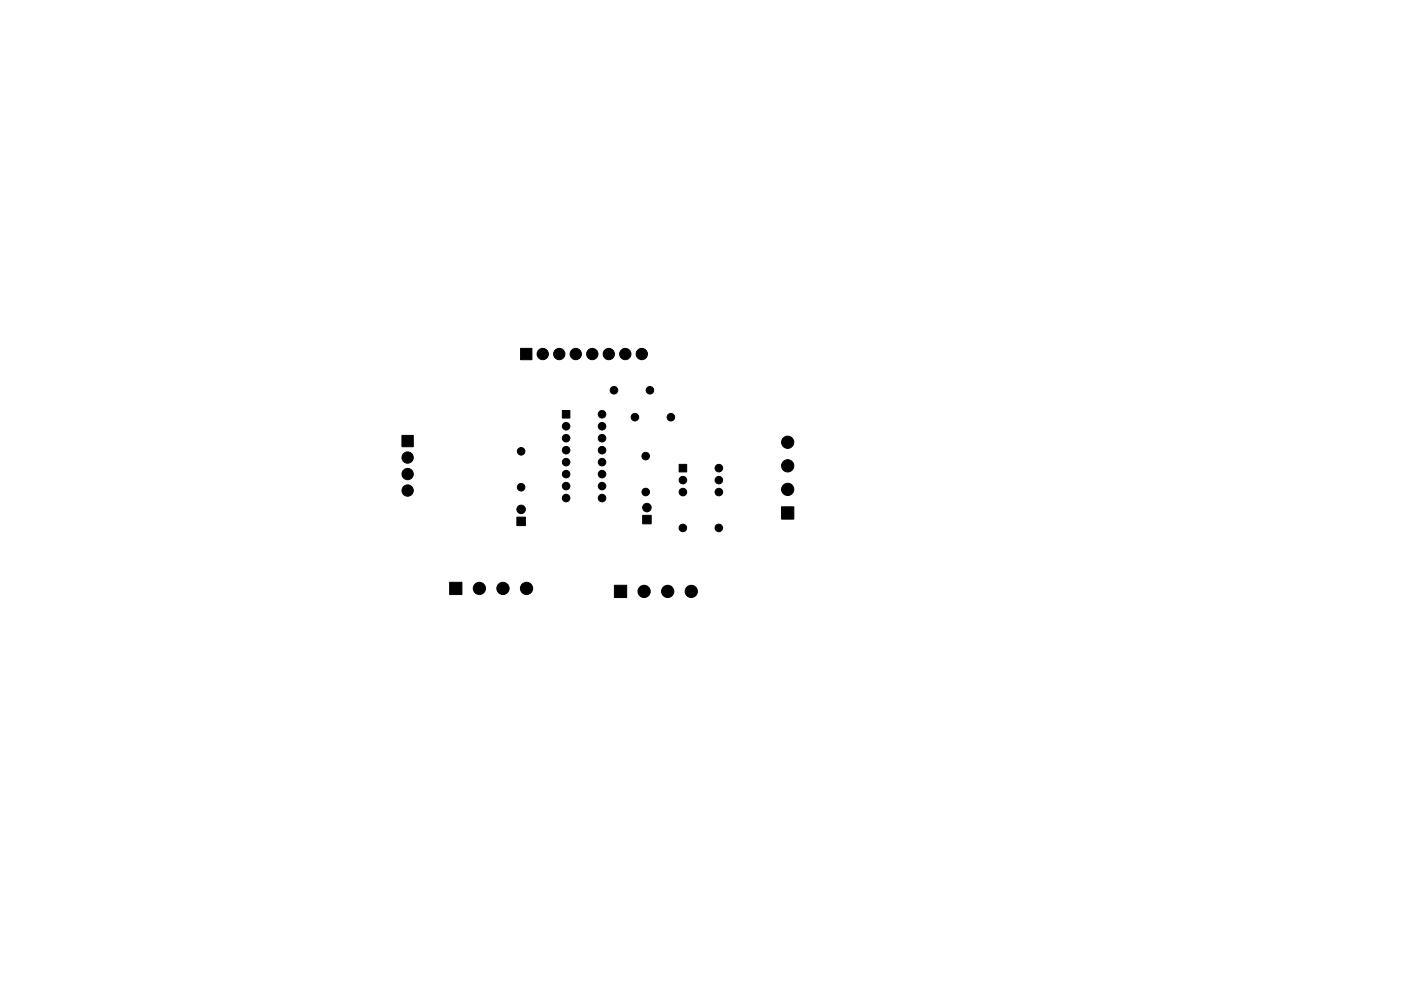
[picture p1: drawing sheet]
<svg xmlns="http://www.w3.org/2000/svg" width="297mm" height="210mm" viewBox="0 0 297 210" stroke-linecap="round" stroke-linejoin="round" font-family="sans-serif">
<g fill="#000" stroke="#000" stroke-width=".21">
<path d="M110.4 73.9h2.4v2.4h-2.4zM85.2 92.4h2.4v2.4h-2.4zM119.2 87.1h1.6v1.6h-1.6zM109.6 109.7h1.8v1.8h-1.8zM136.3 109.3h1.8v1.8h-1.8zM144 98.5h1.6v1.6h-1.6zM165.7 107.5h2.6v2.6h-2.6zM95.3 123.5h2.6v2.6h-2.6zM130.3 124.2h2.6v2.6h-2.6z"/>
<circle cx="115.1" cy="75.1" r="1.2"/>
<circle cx="118.6" cy="75.1" r="1.2"/>
<circle cx="122.1" cy="75.1" r="1.2"/>
<circle cx="125.6" cy="75.1" r="1.2"/>
<circle cx="129.1" cy="75.1" r="1.2"/>
<circle cx="132.6" cy="75.1" r="1.2"/>
<circle cx="136.1" cy="75.1" r="1.2"/>
<circle cx="86.4" cy="97.1" r="1.2"/>
<circle cx="110.5" cy="95.8" r=".8"/>
<circle cx="120" cy="90.4" r=".8"/>
<circle cx="120" cy="93" r=".8"/>
<circle cx="120" cy="95.5" r=".8"/>
<circle cx="120" cy="98.1" r=".8"/>
<circle cx="127.6" cy="90.4" r=".8"/>
<circle cx="127.6" cy="95.5" r=".8"/>
<circle cx="127.6" cy="93" r=".8"/>
<circle cx="127.6" cy="87.9" r=".8"/>
<circle cx="127.6" cy="98.1" r=".8"/>
<circle cx="130.2" cy="82.8" r=".8"/>
<circle cx="134.6" cy="88.5" r=".8"/>
<circle cx="136.9" cy="96.8" r=".8"/>
<circle cx="137.8" cy="82.8" r=".8"/>
<circle cx="142.2" cy="88.5" r=".8"/>
<circle cx="152.4" cy="99.3" r=".8"/>
<circle cx="167" cy="98.8" r="1.3"/>
<circle cx="167" cy="93.8" r="1.3"/>
<circle cx="86.4" cy="100.6" r="1.2"/>
<circle cx="86.4" cy="104.1" r="1.2"/>
<circle cx="110.5" cy="103.4" r=".8"/>
<circle cx="110.5" cy="108.1" r=".9"/>
<circle cx="120" cy="103.1" r=".8"/>
<circle cx="120" cy="100.6" r=".8"/>
<circle cx="120" cy="105.7" r=".8"/>
<circle cx="127.6" cy="105.7" r=".8"/>
<circle cx="127.6" cy="100.6" r=".8"/>
<circle cx="127.6" cy="103.1" r=".8"/>
<circle cx="136.9" cy="104.4" r=".8"/>
<circle cx="137.2" cy="107.7" r=".9"/>
<circle cx="144.8" cy="112" r=".8"/>
<circle cx="144.8" cy="101.9" r=".8"/>
<circle cx="144.8" cy="104.4" r=".8"/>
<circle cx="152.4" cy="112" r=".8"/>
<circle cx="152.4" cy="104.4" r=".8"/>
<circle cx="152.4" cy="101.9" r=".8"/>
<circle cx="167" cy="103.8" r="1.3"/>
<circle cx="101.6" cy="124.8" r="1.3"/>
<circle cx="106.6" cy="124.8" r="1.3"/>
<circle cx="111.6" cy="124.8" r="1.3"/>
<circle cx="136.6" cy="125.5" r="1.3"/>
<circle cx="141.6" cy="125.5" r="1.3"/>
<circle cx="146.6" cy="125.5" r="1.3"/>
</g>
</svg>
